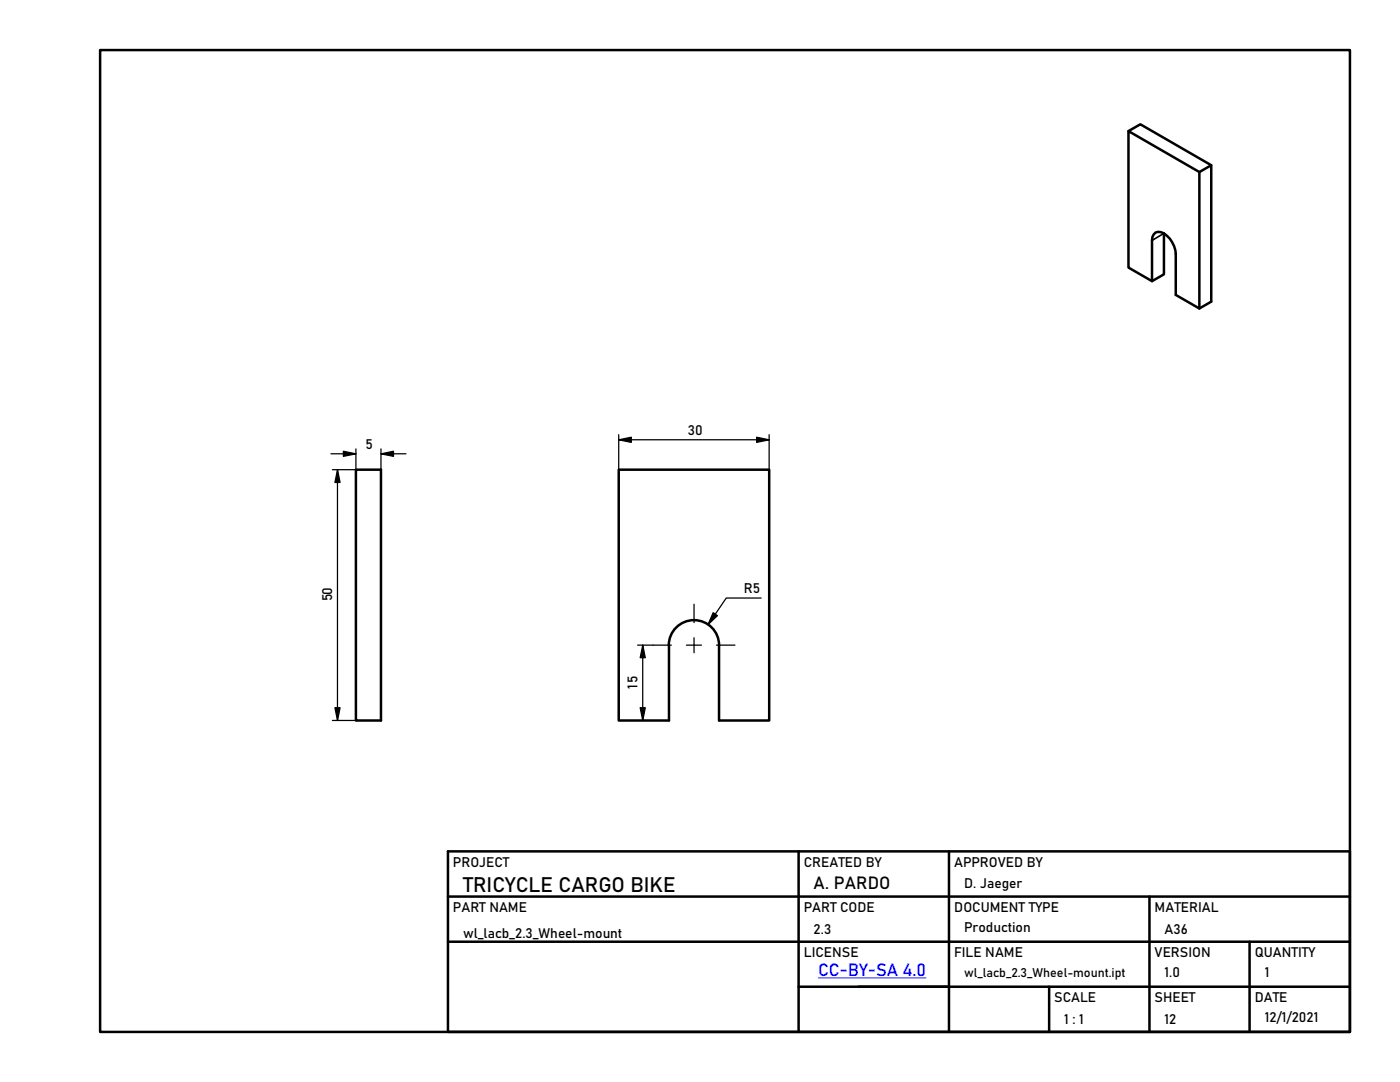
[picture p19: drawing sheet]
<svg xmlns="http://www.w3.org/2000/svg" width="279mm" height="216mm" viewBox="0 0 279 216" stroke-linecap="round" stroke-linejoin="round" font-family="sans-serif">
<defs><g id="words">
<text font-size="4.2" x="92.4" y="178">TRICYCLE CARGO BIKE</text>
<text font-size="3.5" x="162.4" y="177.5">A. PARDO</text>
<text font-size="3.5" fill="#00f" x="163.3" y="194.8">CC-BY-SA 4.0</text>
<g font-size="2.7">
<text x="72.9" y="89.5">5</text>
<text x="137.3" y="86.7">30</text>
<text x="148.5" y="118.3">R5</text>
<text x="66.3" y="120" transform="rotate(-90 66.3 120)">50</text>
<text x="127.3" y="137.5" transform="rotate(-90 127.3 137.5)">15</text>
<text x="90.4" y="173">PROJECT</text>
<text x="160.4" y="173">CREATED BY</text>
<text x="190.4" y="173">APPROVED BY</text>
<text x="192.4" y="177.2">D. Jaeger</text>
<text x="90.4" y="181.9">PART NAME</text>
<text x="160.4" y="182">PART CODE</text>
<text x="190.4" y="182">DOCUMENT TYPE</text>
<text x="192.4" y="185.9">Production</text>
<text x="230.4" y="181.9">MATERIAL</text>
<text x="92.4" y="187.2">wl_lacb_2.3_Wheel-mount</text>
<text x="160.4" y="190.9">LICENSE</text>
<text x="162.4" y="186.4">2.3</text>
<text x="190.4" y="190.9">FILE NAME</text>
<text x="230.4" y="190.9">VERSION</text>
<text x="232.4" y="186.4">A36</text>
<text x="250.4" y="190.9">QUANTITY</text>
<text x="232.4" y="194.9">1.0</text>
<text x="252.4" y="194.9">1</text>
<text x="210.4" y="199.9">SCALE</text>
<text x="230.4" y="199.9">SHEET</text>
<text x="250.4" y="199.9">DATE</text>
<text x="252.4" y="203.9">12/1/2021</text>
<text x="212.4" y="204.3">1 : 1</text>
<text x="232.4" y="204.3">12</text>
</g>
<text font-size="2.5" x="192.4" y="195">wl_lacb_2.3_Wheel-mount.ipt</text>
</g></defs>
<g fill="none" stroke="#000" stroke-width=".5">
<path d="M20 10h249.4v195.9h-249.4zM225.2 26.2l2.4-1.4 14.1 8.2v27.2M241.7 33l-2.4 1.3M229.9 56.1l-4.7-2.7v-27.2l14.2 8.1v27.3l-4.7-2.7M232.3 46.6v8.1l-2.4 1.4v-8.1a1.45 1.45 0 0 1 .7-1.6 1.45 1.45 0 0 1 1.7 .2 5.5 5.5 0 0 1 2.4 4.1v8.1M241.7 60.2l-2.4 1.4M133.5 128.8a5 5 0 0 1 5-5.1 5 5 0 0 1 5 5.1M133.5 128.7v15.1M143.5 128.7v15.1M76 143.8v-50.1h-5v50.1h5M133.5 143.8h-10v-50.1h30v50.1h-10M89.4 169.9h180v36h-180z"/>
<path d="M89.4 178.9h180M159.4 169.9v36M189.4 169.9v36M229.4 178.9v27M89.4 187.9h180M159.4 196.9h110M209.4 196.9v9M249.4 187.9v18"/>
</g>
<path d="M232.3 46.6l-2.4 1.4" fill="none" stroke="#000" stroke-width=".33"/>
<g fill="none" stroke="#000" stroke-width=".25">
<path d="M66 90.5h5M67.3 93.7v50.1M67.4 93.7l.5 2.6h-1.1zM68.5 90l2.5 .6-2.5 .5zM71 89.6v4.1h-4.7M76 90.6l2.5-.6v1.1zM76 90.5h5M76 89.6v4.1M123.5 87.8l2.5-.6v1.1zM123.5 87.7h30M123.5 86.7v7M151 87.2l2.5 .6-2.5 .5z"/>
<path d="M153.5 86.7v7M151.9 119.3h-7l-3.6 5.3M127.3 128.7h6.7M128.3 128.7v15.1M128.3 128.7l.5 2.5h-1zM137 128.7h3M138.5 120.6v3.6M138.5 127.3v3M142.3 122.2l.9 .6-1.9 1.8zM143 128.7h3.7M66.3 143.8h4.7M66.8 141.2h1.1l-.5 2.6z"/>
<path d="M127.8 141.2h1l-.5 2.6z"/>
</g>
<path d="M67.4 93.7l.5 2.6h-1.1zM68.5 90l2.5 .6-2.5 .5zM76 90.6l2.5-.6v1.1zM123.5 87.8l2.5-.6v1.1zM151 87.2l2.5 .6-2.5 .5zM128.3 128.7l.5 2.5h-1zM142.3 122.2l.9 .6-1.9 1.8zM66.8 141.2h1.1l-.5 2.6zM127.8 141.2h1l-.5 2.6z" fill="#000"/>
<path d="M163.3 195.1h21.6" fill="none" stroke="#00f" stroke-width=".2"/>
<use href="#words"/>
</svg>
